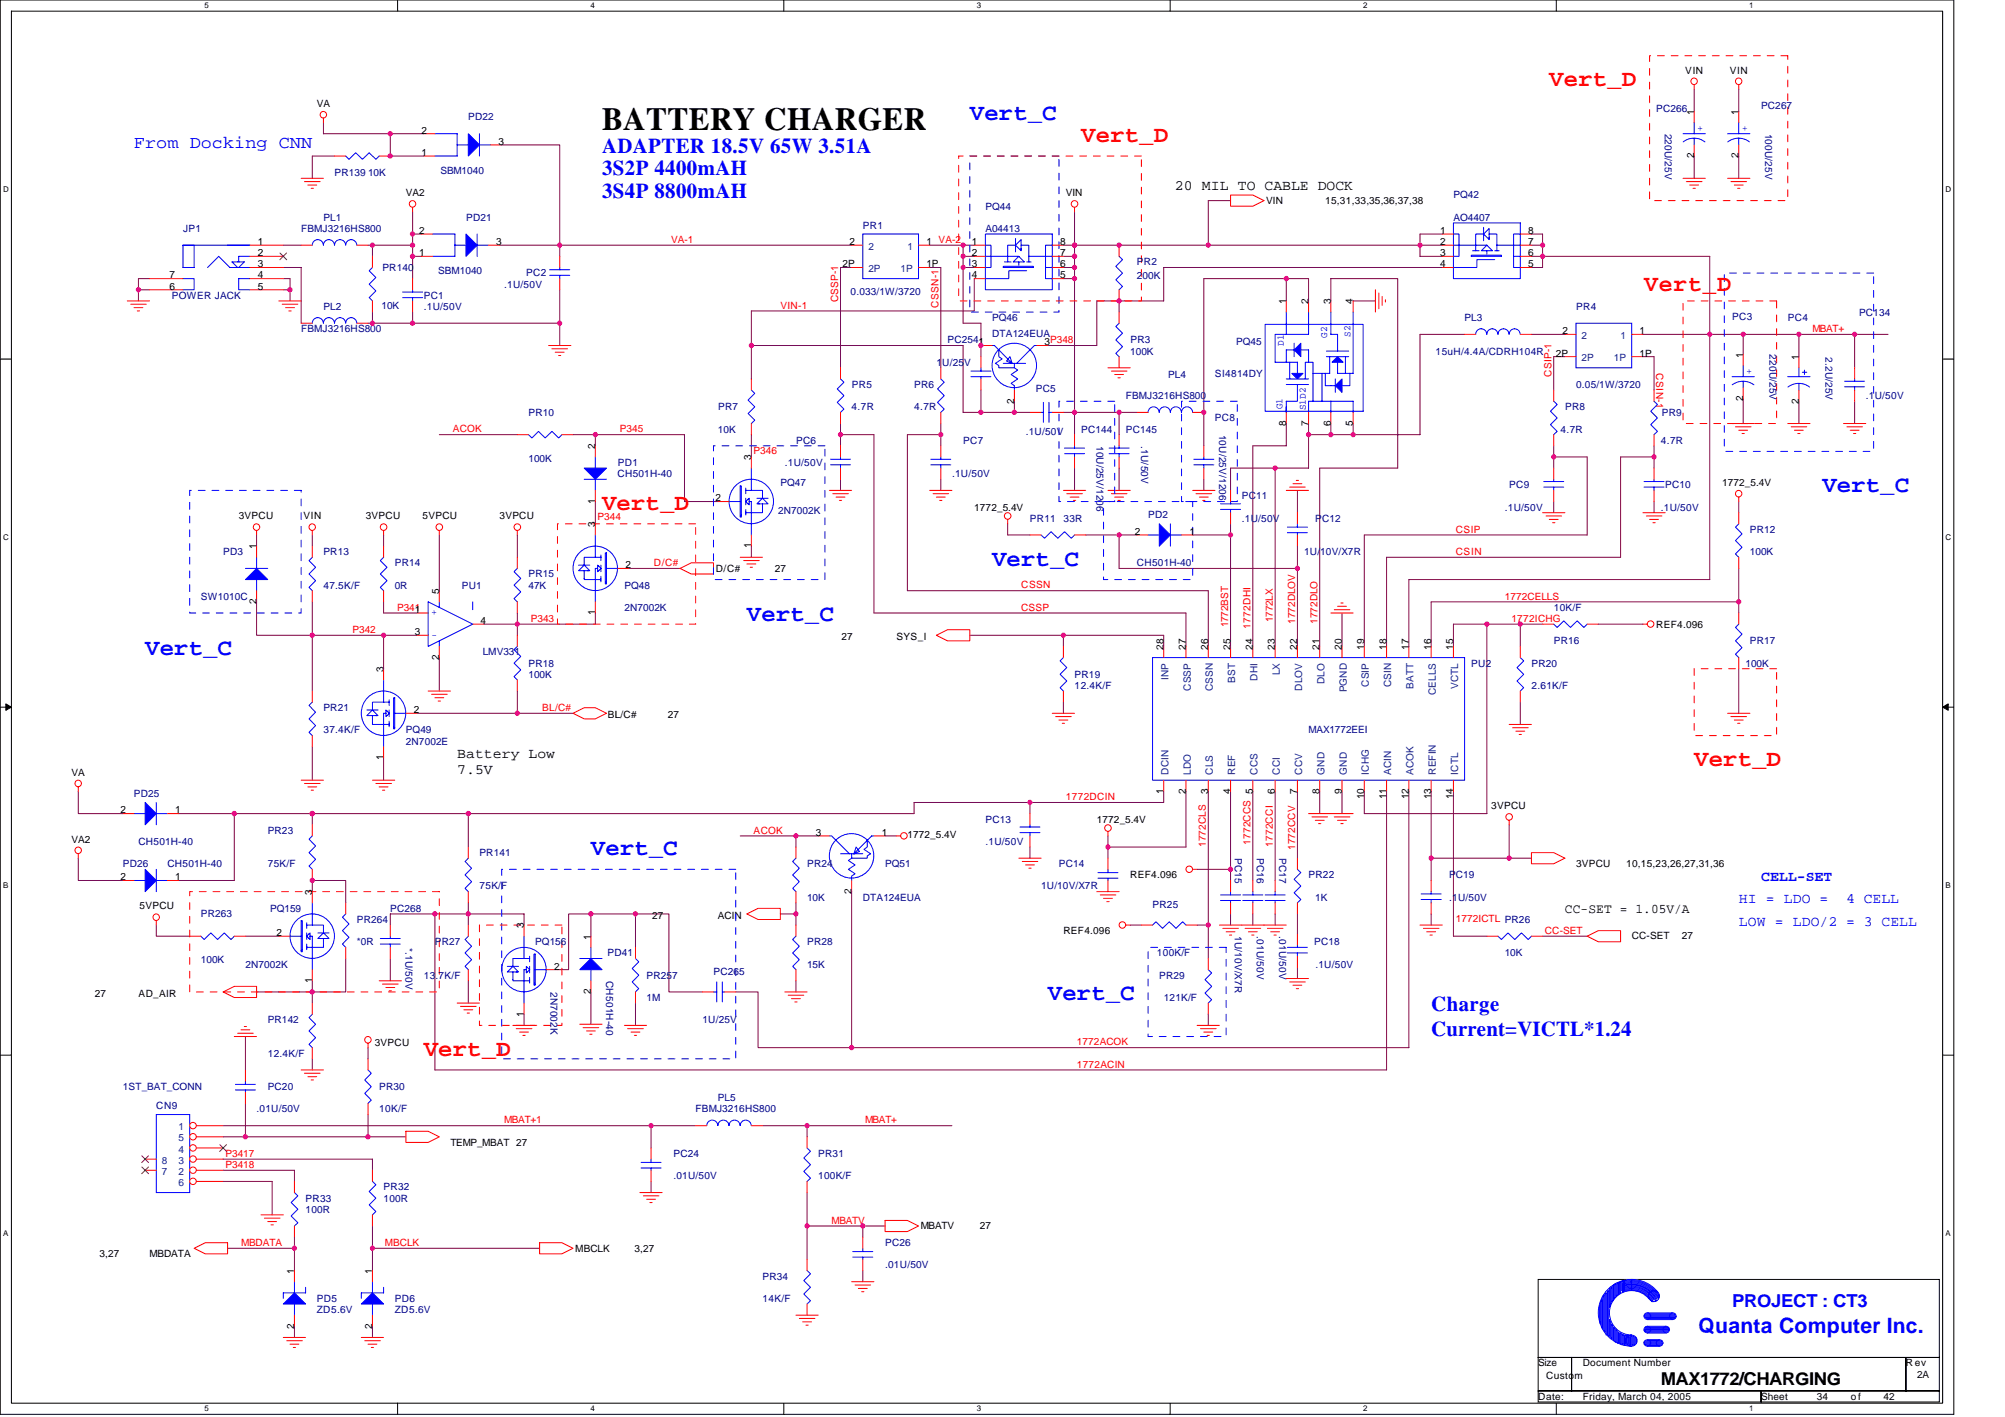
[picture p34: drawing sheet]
<svg xmlns="http://www.w3.org/2000/svg" width="297mm" height="210mm" viewBox="0 0 297 210" stroke-linecap="round" stroke-linejoin="round" font-family="sans-serif">
<defs><g id="words">
<text font-size="4.8" x="89.2" y="19.2">BATTERY CHARGER</text>
<g font-size="3.5" fill="#00f">
<text x="143.7" y="17.8">Vert_C</text>
<text x="270" y="72.9">Vert_C</text>
<text x="147" y="83.8">Vert_C</text>
<text x="110.7" y="92.1">Vert_C</text>
<text x="21.5" y="97">Vert_C</text>
<text x="87.5" y="126.7">Vert_C</text>
<text x="155.2" y="148.2">Vert_C</text>
</g>
<g font-size="3.5" fill="#f00">
<text x="229.5" y="12.8">Vert_D</text>
<text x="160.2" y="21.1">Vert_D</text>
<text x="243.6" y="43.2">Vert_D</text>
<text x="89.2" y="75.5">Vert_D</text>
<text x="251" y="113.5">Vert_D</text>
<text x="62.8" y="156.4">Vert_D</text>
</g>
<g font-size="3.1" fill="#00f">
<text x="89.2" y="22.7">ADAPTER 18.5V 65W 3.51A</text>
<text x="89.2" y="29.3">3S4P 8800mAH</text>
<text x="89.2" y="26">3S2P 4400mAH</text>
<text x="212" y="149.8">Charge</text>
<text x="212" y="153.5">Current=VICTL*1.24</text>
<text x="251.6" y="197.4">Quanta Computer Inc.</text>
</g>
<g font-size="2.6" fill="#00f">
<text x="19.9" y="21.9">From Docking CNN</text>
<text x="256.6" y="193.6">PROJECT : CT3</text>
</g>
<text font-size="2.6" x="246" y="205.2">MAX1772/CHARGING</text>
<g font-size="2.1">
<text x="174.1" y="28.1">20 MIL TO CABLE DOCK</text>
<text x="67.7" y="112.3">Battery Low</text>
<text x="67.7" y="114.6">7.5V</text>
</g>
<g font-size="2.1" fill="#00f">
<text x="260.9" y="130.6">CELL-SET</text>
<text x="257.6" y="137.1">LOW = LDO/2 = 3 CELL</text>
<text x="257.6" y="133.8">HI = LDO =</text>
<text x="273.5" y="133.8">4 CELL</text>
</g>
<text font-size="2" x="231.8" y="135.3">CC-SET = 1.05V/A</text>
<g font-size="1.5">
<text x="249.7" y="10.9">VIN</text>
<text x="256.3" y="10.9">VIN</text>
<text x="46.9" y="15.9">VA</text>
<text x="251" y="17" transform="rotate(-90 251 17)">1</text>
<text x="257.6" y="17" transform="rotate(-90 257.6 17)">1</text>
<text x="62.4" y="19.8">2</text>
<text x="62.4" y="23.1">1</text>
<text x="73.8" y="21.4">3</text>
<text x="251" y="23.5" transform="rotate(-90 251 23.5)">2</text>
<text x="257.6" y="23.5" transform="rotate(-90 257.6 23.5)">2</text>
<text x="60.1" y="29.1">VA2</text>
<text x="157.9" y="29.1">VIN</text>
<text x="62.1" y="34.6">2</text>
<text x="187.6" y="30.2">VIN</text>
<text x="196.3" y="30.2">15,31,33,35,36,37,38</text>
<text x="213.3" y="34.6">1</text>
<text x="226.4" y="34.6">8</text>
<text x="25.1" y="41.3">7</text>
<text x="38.2" y="36.3">1</text>
<text x="38.2" y="38">2</text>
<text x="38.2" y="39.6">3</text>
<text x="38.2" y="41.3">4</text>
<text x="62.1" y="38">1</text>
<text x="73.5" y="36.3">3</text>
<text x="124.8" y="39.6">2P</text>
<text x="125.8" y="36.3">2</text>
<text x="137.2" y="39.6">1P</text>
<text x="137.2" y="36.3">1 VA-2</text>
<text x="144" y="41.3">4</text>
<text x="144" y="39.6">3</text>
<text x="144" y="38">2</text>
<text x="144" y="36.3">1</text>
<text x="157.1" y="36.3">8</text>
<text x="157.1" y="38">7</text>
<text x="157.1" y="39.6">6</text>
<text x="157.1" y="41.3">5</text>
<text x="213.3" y="39.6">4</text>
<text x="213.3" y="38">3</text>
<text x="213.3" y="36.3">2</text>
<text x="226.4" y="36.3">7</text>
<text x="226.4" y="38">6</text>
<text x="226.4" y="39.6">5</text>
<text x="25.1" y="42.9">6</text>
<text x="38.2" y="42.9">5</text>
<text x="190.5" y="45.1" transform="rotate(-90 190.5 45.1)">1</text>
<text x="193.8" y="45.1" transform="rotate(-90 193.8 45.1)">2</text>
<text x="197.1" y="45.1" transform="rotate(-90 197.1 45.1)">3</text>
<text x="200.4" y="45.1" transform="rotate(-90 200.4 45.1)">4</text>
<text x="154.7" y="51.2">3P348</text>
<text x="230.5" y="52.8">2P</text>
<text x="231.5" y="49.5">2</text>
<text x="242.9" y="52.8">1P</text>
<text x="242.9" y="49.5">1</text>
<text x="258.2" y="53" transform="rotate(-90 258.2 53)">1</text>
<text x="266.5" y="53.3" transform="rotate(-90 266.5 53.3)">1</text>
<text x="150.3" y="59.8" transform="rotate(-90 150.3 59.8)">2</text>
<text x="258.2" y="59.4" transform="rotate(-90 258.2 59.4)">2</text>
<text x="266.5" y="59.8" transform="rotate(-90 266.5 59.8)">2</text>
<text x="190.5" y="63.1" transform="rotate(-90 190.5 63.1)">8</text>
<text x="193.8" y="63.1" transform="rotate(-90 193.8 63.1)">7</text>
<text x="197.1" y="63.1" transform="rotate(-90 197.1 63.1)">6</text>
<text x="200.4" y="63.1" transform="rotate(-90 200.4 63.1)">5</text>
<text x="88.2" y="66.5" transform="rotate(-90 88.2 66.5)">2</text>
<text x="111.3" y="68.2" transform="rotate(-90 111.3 68.2)">3</text>
<text x="255.1" y="72">1772_5.4V</text>
<text x="35.4" y="76.9">3VPCU</text>
<text x="45" y="76.9">VIN</text>
<text x="54.2" y="76.9">3VPCU</text>
<text x="62.6" y="76.9">5VPCU</text>
<text x="74" y="76.9">3VPCU</text>
<text x="88.2" y="74.6" transform="rotate(-90 88.2 74.6)">1</text>
<text x="106" y="74.3">2</text>
<text x="144.3" y="75.6">1772_5.4V</text>
<text x="38" y="81.4" transform="rotate(-90 38 81.4)">1</text>
<text x="88.2" y="78.1" transform="rotate(-90 88.2 78.1)">3</text>
<text x="111.3" y="81.2" transform="rotate(-90 111.3 81.2)">1</text>
<text x="168.1" y="79.2">2</text>
<text x="176.2" y="79.2">1</text>
<text x="38" y="89.5" transform="rotate(-90 38 89.5)">2</text>
<text x="65.1" y="88" transform="rotate(-90 65.1 88)">5</text>
<text x="92.7" y="84.2">2</text>
<text x="106" y="84.7">D/C#</text>
<text x="114.8" y="84.7">27</text>
<text x="61.4" y="90.8">1</text>
<text x="61.4" y="94.1">3</text>
<text x="71.2" y="92.4">4</text>
<text x="88.2" y="91.1" transform="rotate(-90 88.2 91.1)">1</text>
<text x="124.7" y="94.8">27</text>
<text x="132.8" y="94.8">SYS_I</text>
<text x="245.4" y="93">REF4.096</text>
<text x="56.8" y="99.5" transform="rotate(-90 56.8 99.5)">3</text>
<text x="65.1" y="97.7" transform="rotate(-90 65.1 97.7)">2</text>
<text x="172.4" y="96.2" transform="rotate(-90 172.4 96.2)">28</text>
<text x="175.7" y="96.2" transform="rotate(-90 175.7 96.2)">27</text>
<text x="179" y="96.2" transform="rotate(-90 179 96.2)">26</text>
<text x="182.3" y="96.2" transform="rotate(-90 182.3 96.2)">25</text>
<text x="185.6" y="96.2" transform="rotate(-90 185.6 96.2)">24</text>
<text x="188.9" y="96.2" transform="rotate(-90 188.9 96.2)">23</text>
<text x="192.2" y="96.2" transform="rotate(-90 192.2 96.2)">22</text>
<text x="195.5" y="96.2" transform="rotate(-90 195.5 96.2)">21</text>
<text x="198.8" y="96.2" transform="rotate(-90 198.8 96.2)">20</text>
<text x="202.1" y="96.2" transform="rotate(-90 202.1 96.2)">19</text>
<text x="205.4" y="96.2" transform="rotate(-90 205.4 96.2)">18</text>
<text x="208.7" y="96.2" transform="rotate(-90 208.7 96.2)">17</text>
<text x="212" y="96.2" transform="rotate(-90 212 96.2)">16</text>
<text x="215.3" y="96.2" transform="rotate(-90 215.3 96.2)">15</text>
<text x="61.3" y="105.6">2</text>
<text x="90" y="106.3">BL/C#</text>
<text x="98.9" y="106.3">27</text>
<text x="56.8" y="112.6" transform="rotate(-90 56.8 112.6)">1</text>
<text x="10.6" y="114.9">VA</text>
<text x="172.4" y="117.6" transform="rotate(-90 172.4 117.6)">1</text>
<text x="175.7" y="117.6" transform="rotate(-90 175.7 117.6)">2</text>
<text x="179" y="117.6" transform="rotate(-90 179 117.6)">3</text>
<text x="182.3" y="117.6" transform="rotate(-90 182.3 117.6)">4</text>
<text x="188.9" y="117.6" transform="rotate(-90 188.9 117.6)">6</text>
<text x="192.2" y="117.6" transform="rotate(-90 192.2 117.6)">7</text>
<text x="195.5" y="117.6" transform="rotate(-90 195.5 117.6)">8</text>
<text x="198.8" y="117.6" transform="rotate(-90 198.8 117.6)">9</text>
<text x="202.1" y="118.4" transform="rotate(-90 202.1 118.4)">10</text>
<text x="205.4" y="118.4" transform="rotate(-90 205.4 118.4)">11</text>
<text x="208.7" y="118.4" transform="rotate(-90 208.7 118.4)">12</text>
<text x="212" y="118.4" transform="rotate(-90 212 118.4)">13</text>
<text x="215.3" y="118.4" transform="rotate(-90 215.3 118.4)">14</text>
<text x="220.9" y="119.9">3VPCU</text>
<text x="10.6" y="124.8">VA2</text>
<text x="17.9" y="120.5">2</text>
<text x="26" y="120.5">1</text>
<text x="120.9" y="123.8">3</text>
<text x="130.6" y="123.8">1</text>
<text x="134.4" y="124.2">1772_5.4V</text>
<text x="162.5" y="121.9">1772_5.4V</text>
<text x="17.9" y="130.4">2</text>
<text x="26" y="130.4">1</text>
<text x="167.4" y="130.1">REF4.096</text>
<text x="233.5" y="128.5">3VPCU</text>
<text x="240.9" y="128.5">10,15,23,26,27,31,36</text>
<text x="20.7" y="134.7">5VPCU</text>
<text x="46.2" y="132.6" transform="rotate(-90 46.2 132.6)">3</text>
<text x="77.6" y="137.5" transform="rotate(-90 77.6 137.5)">3</text>
<text x="96.6" y="136.1">27</text>
<text x="106.4" y="136.1">ACIN</text>
<text x="126.1" y="132.4" transform="rotate(-90 126.1 132.4)">2</text>
<text x="41" y="138.7">2</text>
<text x="82.1" y="143.6">2</text>
<text x="87.5" y="139.2" transform="rotate(-90 87.5 139.2)">1</text>
<text x="157.5" y="138.4">REF4.096</text>
<text x="241.7" y="139">CC-SET</text>
<text x="249.2" y="139">27</text>
<text x="14.1" y="147.6">27</text>
<text x="20.5" y="147.6">AD_AIR</text>
<text x="46.2" y="145.6" transform="rotate(-90 46.2 145.6)">1</text>
<text x="87.5" y="147.3" transform="rotate(-90 87.5 147.3)">2</text>
<text x="55.5" y="154.9">3VPCU</text>
<text x="77.6" y="150.6" transform="rotate(-90 77.6 150.6)">1</text>
<text x="66.7" y="169.7">TEMP_MBAT 27</text>
<text x="85.2" y="185.4">MBCLK</text>
<text x="94" y="185.4">3,27</text>
<text x="136.4" y="182.1">MBATV</text>
<text x="145.2" y="182.1">27</text>
<text x="14.7" y="186.2">3,27</text>
<text x="22.2" y="186.2">MBDATA</text>
<text x="43.6" y="188.7" transform="rotate(-90 43.6 188.7)">1</text>
<text x="55.2" y="188.7" transform="rotate(-90 55.2 188.7)">1</text>
<text x="43.6" y="196.8" transform="rotate(-90 43.6 196.8)">2</text>
<text x="55.2" y="196.8" transform="rotate(-90 55.2 196.8)">2</text>
<text x="227.9" y="202.4">Size</text>
<text x="234.5" y="202.4">Document Number</text>
<text x="282.4" y="202.4">Rev</text>
<text x="227.9" y="207.4">Date:</text>
<text x="229.1" y="204.2">Custom</text>
<text x="234.5" y="207.4">Friday, March 04, 2005</text>
<text x="260.9" y="207.4">Sheet</text>
<text x="269.2" y="207.4">34</text>
<text x="274.2" y="207.4">of</text>
<text x="279.1" y="207.4">42</text>
<text x="284" y="204.1">2A</text>
</g>
<g font-size="1.5" fill="#000080">
<text x="69.4" y="17.8">PD22</text>
<text x="245.4" y="16.5">PC266</text>
<text x="260.9" y="16.2">PC267</text>
<text x="246.7" y="19.8" transform="rotate(90 246.7 19.8)">220U/25V</text>
<text x="261.5" y="19.8" transform="rotate(90 261.5 19.8)">100U/25V</text>
<text x="49.6" y="26.1">PR139 10K</text>
<text x="65.3" y="25.8">SBM1040</text>
<text x="215.3" y="29.4">PQ42</text>
<text x="27.1" y="34.4">JP1</text>
<text x="44.6" y="34.4">FBMJ3216HS800</text>
<text x="47.9" y="32.7">PL1</text>
<text x="69" y="32.7">PD21</text>
<text x="127.8" y="33.9">PR1</text>
<text x="146" y="31.1">PQ44</text>
<text x="146" y="34.4">A04413</text>
<text x="215.3" y="32.7">AO4407</text>
<text x="56.7" y="40.1">PR140</text>
<text x="64.9" y="40.6">SBM1040</text>
<text x="78" y="41">PC2</text>
<text x="168.4" y="39.3">PR2</text>
<text x="168.4" y="41.3">200K</text>
<text x="25.5" y="44.3">POWER JACK</text>
<text x="47.9" y="45.9">PL2</text>
<text x="56.5" y="45.7">10K</text>
<text x="62.8" y="44.3">PC1</text>
<text x="62.8" y="45.9">.1U/50V</text>
<text x="74.7" y="42.6">.1U/50V</text>
<text x="126" y="43.8">0.033/1W/3720</text>
<text x="147" y="47.6">PQ46</text>
<text x="217" y="47.6">PL3</text>
<text x="233.5" y="45.9">PR4</text>
<text x="256.6" y="47.4">PC3</text>
<text x="264.9" y="47.6">PC4</text>
<text x="275.4" y="46.7">PC134</text>
<text x="44.6" y="49.2">FBMJ3216HS800</text>
<text x="140.4" y="50.9">PC2541</text>
<text x="147" y="49.9">DTA124EUA</text>
<text x="167.4" y="52.5">100K</text>
<text x="167.5" y="50.9">PR3</text>
<text x="183.1" y="51">PQ45</text>
<text x="212.7" y="52.5">15uH/4.4A/CDRH104R</text>
<text x="262.2" y="52.5" transform="rotate(90 262.2 52.5)">220U/25V</text>
<text x="270.4" y="52.8" transform="rotate(90 270.4 52.8)">2.2U/25V</text>
<text x="126.2" y="57.5">PR5</text>
<text x="135.4" y="57.5">PR6</text>
<text x="138.7" y="54.2">1U/25V</text>
<text x="153.4" y="58.1">PC5</text>
<text x="166.8" y="59.1">FBMJ3216HS800</text>
<text x="173.1" y="56">PL4</text>
<text x="180" y="55.8">SI4814DY</text>
<text x="233.5" y="57.5">0.05/1W/3720</text>
<text x="276.4" y="59.1">.1U/50V</text>
<text x="78.3" y="61.6">PR10</text>
<text x="106.4" y="64.1">10K</text>
<text x="106.4" y="60.8">PR7</text>
<text x="117.9" y="65.7">PC6</text>
<text x="126.2" y="60.8">4.7R</text>
<text x="135.4" y="60.8">4.7R</text>
<text x="142.7" y="65.7">PC7</text>
<text x="152" y="64.4">.1U/50V</text>
<text x="160.2" y="64.1">PC144</text>
<text x="166.8" y="64.1">PC145</text>
<text x="180" y="62.4">PC8</text>
<text x="180.6" y="64.4" transform="rotate(90 180.6 64.4)">10U/25V/1206</text>
<text x="231.2" y="64.1">4.7R</text>
<text x="231.9" y="60.8">PR8</text>
<text x="246" y="65.7">4.7R</text>
<text x="246.2" y="61.6">PR9</text>
<text x="78.3" y="68.4">100K</text>
<text x="91.5" y="70.7">CH501H-40</text>
<text x="91.5" y="69">PD1</text>
<text x="115.6" y="72">PQ47</text>
<text x="116.3" y="69">.1U/50V</text>
<text x="141.1" y="70.7">.1U/50V</text>
<text x="162.5" y="66" transform="rotate(90 162.5 66)">10U/25V/1206</text>
<text x="169.1" y="66" transform="rotate(90 169.1 66)">.1U/50V</text>
<text x="115.3" y="76.1">2N7002K</text>
<text x="152.6" y="77.3">PR11</text>
<text x="157.6" y="77.3">33R</text>
<text x="170.1" y="76.8">PD2</text>
<text x="184" y="74">PC11</text>
<text x="184" y="77.3">.1U/50V</text>
<text x="194.9" y="77.3">PC12</text>
<text x="222.9" y="75.6">.1U/50V</text>
<text x="223.6" y="72.3">PC9</text>
<text x="246.1" y="75.6">.1U/50V</text>
<text x="246.7" y="72.3">PC10</text>
<text x="33.1" y="82.2">PD3</text>
<text x="47.9" y="82.2">PR13</text>
<text x="58.5" y="83.9">PR14</text>
<text x="168.4" y="83.9">CH501H-40</text>
<text x="193.2" y="82.2">1U/10V/X7R</text>
<text x="259.2" y="78.9">PR12</text>
<text x="259.2" y="82.2">100K</text>
<text x="29.8" y="88.8">SW1010C</text>
<text x="47.9" y="87.2">47.5K/F</text>
<text x="58.5" y="87.2">0R</text>
<text x="68.4" y="87.2">PU1</text>
<text x="78.3" y="85.5">PR15</text>
<text x="78.3" y="87.2">47K</text>
<text x="92.5" y="87.2">PQ48</text>
<text x="92.5" y="90.5">2N7002K</text>
<text x="230.2" y="95.4">PR16</text>
<text x="230.2" y="90.5">10K/F</text>
<text x="259.2" y="95.4">PR17</text>
<text x="71.5" y="97.1">LMV331</text>
<text x="78.3" y="98.7">PR18</text>
<text x="78.3" y="100.4">100K</text>
<text x="159.2" y="100.4">PR19</text>
<text x="218" y="98.7">PU2</text>
<text x="226.9" y="98.7">PR20</text>
<text x="258.6" y="98.7">100K</text>
<text x="47.9" y="105.3">PR21</text>
<text x="159.2" y="102">12.4K/F</text>
<text x="226.9" y="102">2.61K/F</text>
<text x="47.9" y="108.6">37.4K/F</text>
<text x="60.1" y="108.6">PQ49</text>
<text x="60.1" y="110.3">2N7002E</text>
<text x="193.9" y="108.6">MAX1772EEI</text>
<text x="19.9" y="118.1">PD25</text>
<text x="20.5" y="125.2">CH501H-40</text>
<text x="39.7" y="123.5">PR23</text>
<text x="146" y="121.9">PC13</text>
<text x="146" y="125.2">.1U/50V</text>
<text x="18.2" y="128.5">PD26</text>
<text x="24.8" y="128.5">CH501H-40</text>
<text x="39.7" y="128.5">75K/F</text>
<text x="71" y="126.8">PR141</text>
<text x="71.1" y="131.8">75K/F</text>
<text x="119.6" y="128.5">PR24</text>
<text x="131.1" y="128.5">PQ51</text>
<text x="154.2" y="131.8">1U/10V/X7R</text>
<text x="156.9" y="128.5">PC14</text>
<text x="182.9" y="127.1" transform="rotate(90 182.9 127.1)">PC15</text>
<text x="186.2" y="127.1" transform="rotate(90 186.2 127.1)">PC16</text>
<text x="189.5" y="127.1" transform="rotate(90 189.5 127.1)">PC17</text>
<text x="193.9" y="130.1">PR22</text>
<text x="214.7" y="130.1">PC19</text>
<text x="29.8" y="135.9">PR263</text>
<text x="40" y="135.1">PQ159</text>
<text x="52.9" y="136.7">PR264</text>
<text x="57.8" y="135.1">PC268</text>
<text x="119.6" y="133.4">10K</text>
<text x="127.8" y="133.4">DTA124EUA</text>
<text x="170.7" y="134.6">PR25</text>
<text x="194.9" y="133.4">1K</text>
<text x="214.7" y="133.4">.1U/50V</text>
<text x="29.8" y="142.7">100K</text>
<text x="36.4" y="143.3">2N7002K</text>
<text x="52.9" y="140">*0R</text>
<text x="60.1" y="140.4" transform="rotate(90 60.1 140.4)">*.1U/50V</text>
<text x="64.4" y="140">PR27</text>
<text x="79.3" y="140">PQ156</text>
<text x="90" y="141.7">PD41</text>
<text x="119.6" y="140">PR28</text>
<text x="119.6" y="143.3">15K</text>
<text x="171.4" y="141.7">100K/F</text>
<text x="182.9" y="138.7" transform="rotate(90 182.9 138.7)">1U/10V/X7R</text>
<text x="186.2" y="138.7" transform="rotate(90 186.2 138.7)">.01U/50V</text>
<text x="189.5" y="138.7" transform="rotate(90 189.5 138.7)">.01U/50V</text>
<text x="194.7" y="140">PC18</text>
<text x="194.9" y="143.3">.1U/50V</text>
<text x="222.9" y="141.7">10K</text>
<text x="62.8" y="145">13.7K/F</text>
<text x="81.6" y="146.9" transform="rotate(90 81.6 146.9)">2N7002K</text>
<text x="89.8" y="145.3" transform="rotate(90 89.8 145.3)">CH501H-40</text>
<text x="95.8" y="145">PR257</text>
<text x="95.8" y="148.3">1M</text>
<text x="105.7" y="144.5">PC265</text>
<text x="171.7" y="145">PR29</text>
<text x="172.4" y="148.3">121K/F</text>
<text x="39.7" y="151.6">PR142</text>
<text x="104.1" y="151.6">1U/25V</text>
<text x="18.2" y="161.5">1ST_BAT_CONN</text>
<text x="39.7" y="161.5">PC20</text>
<text x="39.7" y="156.5">12.4K/F</text>
<text x="56.2" y="161.5">PR30</text>
<text x="23.2" y="164.3">CN9</text>
<text x="38" y="164.8">.01U/50V</text>
<text x="56.2" y="164.8">10K/F</text>
<text x="103.1" y="164.8">FBMJ3216HS800</text>
<text x="106.4" y="163.1">PL5</text>
<text x="99.8" y="171.4">PC24</text>
<text x="121.2" y="171.4">PR31</text>
<text x="45.3" y="178">PR33</text>
<text x="45.3" y="179.6">100R</text>
<text x="56.8" y="176.3">PR32</text>
<text x="56.8" y="178">100R</text>
<text x="99.8" y="174.7">.01U/50V</text>
<text x="121.2" y="174.7">100K/F</text>
<text x="131.1" y="184.6">PC26</text>
<text x="113" y="189.5">PR34</text>
<text x="131.1" y="187.9">.01U/50V</text>
<text x="46.9" y="194.5">ZD5.6V</text>
<text x="46.9" y="192.8">PD5</text>
<text x="58.5" y="194.5">ZD5.6V</text>
<text x="58.5" y="192.8">PD6</text>
<text x="113" y="192.8">14K/F</text>
</g>
<g font-size="1.5" fill="#00f">
<text x="251.5" y="19.3">+</text>
<text x="258.1" y="19.3">+</text>
<text x="190.2" y="51.2" transform="rotate(-90 190.2 51.2)">D1</text>
<text x="196.6" y="50" transform="rotate(-90 196.6 50)">G2</text>
<text x="200.1" y="49.9" transform="rotate(-90 200.1 49.9)">S2</text>
<text x="258.8" y="55.3">+</text>
<text x="190" y="60.6" transform="rotate(-90 190 60.6)">G1</text>
<text x="193.5" y="60.7" transform="rotate(-90 193.5 60.7)">S1D2</text>
<text x="63.9" y="91.2">+</text>
<text x="63.9" y="94.5">-</text>
</g>
<g font-size="1.5" fill="#f00">
<text x="99.4" y="36">VA-1</text>
<text x="115.7" y="45.7">VIN-1</text>
<text x="124.2" y="44.7" transform="rotate(-90 124.2 44.7)">CSSP-1</text>
<text x="139" y="45.6" transform="rotate(-90 139 45.6)">CSSN-1</text>
<text x="268.5" y="49.2">MBAT+</text>
<text x="229.8" y="55.8" transform="rotate(-90 229.8 55.8)">CSIP-1</text>
<text x="245.4" y="55.3" transform="rotate(90 245.4 55.3)">CSIN-1</text>
<text x="67.1" y="64.1">ACOK</text>
<text x="91.8" y="64.1">P345</text>
<text x="111.7" y="67.2">P346</text>
<text x="88.5" y="77.1">P344</text>
<text x="96.9" y="83.9">D/C#</text>
<text x="215.7" y="82.2">CSIN</text>
<text x="215.7" y="78.9">CSIP</text>
<text x="151.3" y="87.2">CSSN</text>
<text x="222.9" y="88.8">1772CELLS</text>
<text x="52.2" y="93.8">P342</text>
<text x="58.8" y="90.5">P341</text>
<text x="78.6" y="92.1">P343</text>
<text x="151.3" y="90.5">CSSP</text>
<text x="182" y="92.9" transform="rotate(-90 182 92.9)">1772BST</text>
<text x="185.3" y="93.1" transform="rotate(-90 185.3 93.1)">1772DHI</text>
<text x="188.6" y="92.1" transform="rotate(-90 188.6 92.1)">1772LX</text>
<text x="191.9" y="92.5" transform="rotate(-90 191.9 92.5)">1772DLOV</text>
<text x="195.2" y="92.5" transform="rotate(-90 195.2 92.5)">1772DLO</text>
<text x="223.9" y="92.1">1772ICHG</text>
<text x="80.3" y="105.3">BL/C#</text>
<text x="157.9" y="118.5">1772DCIN</text>
<text x="111.7" y="123.5">ACOK</text>
<text x="178.7" y="125.5" transform="rotate(-90 178.7 125.5)">1772CLS</text>
<text x="185.3" y="125.1" transform="rotate(-90 185.3 125.1)">1772CCS 5</text>
<text x="188.6" y="125.5" transform="rotate(-90 188.6 125.5)">1772CCI</text>
<text x="191.9" y="126" transform="rotate(-90 191.9 126)">1772CCV</text>
<text x="215.7" y="136.5">1772ICTL PR26</text>
<text x="228.9" y="138.3">CC-SET</text>
<text x="159.5" y="154.9">1772ACOK</text>
<text x="159.5" y="158.2">1772ACIN</text>
<text x="74.7" y="166.4">MBAT+1</text>
<text x="128.2" y="166.4">MBAT+</text>
<text x="33.4" y="173">P3418</text>
<text x="33.4" y="171.4">P3417</text>
<text x="35.7" y="184.6">MBDATA</text>
<text x="57" y="184.6">MBCLK</text>
<text x="123.2" y="181.3">MBATV</text>
</g>
<g font-size="1.5" fill="#004080">
<text x="128.6" y="40.3">2P</text>
<text x="128.6" y="37">2</text>
<text x="133.4" y="40.3">1P</text>
<text x="134.4" y="37">1</text>
<text x="234.3" y="53.5">2P</text>
<text x="234.3" y="50.2">2</text>
<text x="239.1" y="53.5">1P</text>
<text x="240.1" y="50.2">1</text>
<text x="173.1" y="100.7" transform="rotate(-90 173.1 100.7)">INP</text>
<text x="183" y="101.1" transform="rotate(-90 183 101.1)">BST</text>
<text x="186.3" y="100.8" transform="rotate(-90 186.3 100.8)">DHI</text>
<text x="189.6" y="100.1" transform="rotate(-90 189.6 100.1)">LX</text>
<text x="196.2" y="101.3" transform="rotate(-90 196.2 101.3)">DLO</text>
<text x="202.8" y="101.7" transform="rotate(-90 202.8 101.7)">CSIP</text>
<text x="206.1" y="101.8" transform="rotate(-90 206.1 101.8)">CSIN</text>
<text x="176.4" y="102.3" transform="rotate(-90 176.4 102.3)">CSSP</text>
<text x="179.7" y="102.4" transform="rotate(-90 179.7 102.4)">CSSN</text>
<text x="192.9" y="102.3" transform="rotate(-90 192.9 102.3)">DLOV</text>
<text x="199.5" y="102.6" transform="rotate(-90 199.5 102.6)">PGND</text>
<text x="209.4" y="102" transform="rotate(-90 209.4 102)">BATT</text>
<text x="212.7" y="103" transform="rotate(-90 212.7 103)">CELLS</text>
<text x="216" y="102" transform="rotate(-90 216 102)">VCTL</text>
<text x="173.1" y="114.7" transform="rotate(-90 173.1 114.7)">DCIN</text>
<text x="176.4" y="114.7" transform="rotate(-90 176.4 114.7)">LDO</text>
<text x="179.7" y="114.7" transform="rotate(-90 179.7 114.7)">CLS</text>
<text x="183" y="114.7" transform="rotate(-90 183 114.7)">REF</text>
<text x="186.3" y="114.7" transform="rotate(-90 186.3 114.7)">CCS</text>
<text x="189.6" y="114.7" transform="rotate(-90 189.6 114.7)">CCI</text>
<text x="192.9" y="114.7" transform="rotate(-90 192.9 114.7)">CCV</text>
<text x="196.2" y="114.7" transform="rotate(-90 196.2 114.7)">GND</text>
<text x="199.5" y="114.7" transform="rotate(-90 199.5 114.7)">GND</text>
<text x="202.8" y="114.7" transform="rotate(-90 202.8 114.7)">ICHG</text>
<text x="206.1" y="114.7" transform="rotate(-90 206.1 114.7)">ACIN</text>
<text x="209.4" y="114.7" transform="rotate(-90 209.4 114.7)">ACOK</text>
<text x="212.7" y="114.7" transform="rotate(-90 212.7 114.7)">REFIN</text>
<text x="216" y="114.7" transform="rotate(-90 216 114.7)">ICTL</text>
<text x="26.5" y="167.4">1</text>
<text x="24" y="172.4">8</text>
<text x="26.5" y="172.4">3</text>
<text x="26.5" y="170.7">4</text>
<text x="26.5" y="169.1">5</text>
<text x="24" y="174">7</text>
<text x="26.5" y="174">2</text>
<text x="26.5" y="175.7">6</text>
</g>
<g font-size="1.2">
<text x="30.3" y="1.2">5</text>
<text x="87.5" y="1.2">4</text>
<text x="144.7" y="1.2">3</text>
<text x="201.9" y="1.2">2</text>
<text x="259.2" y="1.2">1</text>
<text x=".5" y="28.4">D</text>
<text x="288.2" y="28.4">D</text>
<text x=".5" y="80">C</text>
<text x="288.2" y="80">C</text>
<text x=".5" y="131.6">B</text>
<text x="288.2" y="131.6">B</text>
<text x=".5" y="183.1">A</text>
<text x="288.2" y="183.1">A</text>
<text x="30.3" y="209.1">5</text>
<text x="87.5" y="209.1">4</text>
<text x="144.7" y="209.1">3</text>
<text x="201.9" y="209.1">2</text>
<text x="259.2" y="209.1">1</text>
</g>
</g></defs>
<path d="M0 0h289.5v209.5h-289.5zM1.7 1.7h286.1v206.2h-286.1z" fill="none" stroke="#000" stroke-width=".15"/>
<g fill="#fff">
<path d="M30.3 .2h.6v1.3h-.6z"/>
<path d="M30.3 208h.6v1.3h-.6z"/>
</g>
<path d="M58.9 0v1.7M58.9 207.9v1.6" fill="none" stroke="#000" stroke-width=".15"/>
<g fill="#fff">
<path d="M87.5 .2h.6v1.3h-.6z"/>
<path d="M87.5 208h.6v1.3h-.6z"/>
</g>
<path d="M116.1 0v1.7M116.1 207.9v1.6" fill="none" stroke="#000" stroke-width=".15"/>
<g fill="#fff">
<path d="M144.7 .2h.6v1.3h-.6z"/>
<path d="M144.7 208h.6v1.3h-.6z"/>
</g>
<path d="M173.4 0v1.7M173.4 207.9v1.6" fill="none" stroke="#000" stroke-width=".15"/>
<g fill="#fff">
<path d="M201.9 .2h.7v1.3h-.7z"/>
<path d="M201.9 208h.7v1.3h-.7z"/>
</g>
<path d="M230.6 0v1.7M230.6 207.9v1.6" fill="none" stroke="#000" stroke-width=".15"/>
<g fill="#fff">
<path d="M259.2 .2h.6v1.3h-.6z"/>
<path d="M259.2 208h.6v1.3h-.6z"/>
<path d="M.5 27.4h.8v1.3h-.8z"/>
<path d="M288.2 27.4h.8v1.3h-.8z"/>
<path d="M.5 79h.8v1.2h-.8z"/>
<path d="M288.2 79h.8v1.2h-.8z"/>
</g>
<path d="M0 53.2h1.7M287.8 53.2h1.7" fill="none" stroke="#000" stroke-width=".15"/>
<g fill="#fff">
<path d="M.5 130.5h.7v1.3h-.7z"/>
<path d="M288.2 130.5h.8v1.3h-.8z"/>
</g>
<path d="M0 104.8h1.7M287.8 104.8h1.7" fill="none" stroke="#000" stroke-width=".15"/>
<path d="M.9 104.3l.8 .5-.8 .4zM287.8 104.8l.8-.5v.9z" fill="#000" stroke="#000" stroke-width=".15"/>
<g fill="#fff">
<path d="M.5 182.1h.7v1.2h-.7z"/>
<path d="M288.2 182.1h.8v1.2h-.8z"/>
</g>
<path d="M0 156.3h1.7M287.8 156.3h1.7M227.9 189.5h59.4v11.6h-59.4zM227.9 201.1h4.9v4.9h-4.9zM227.9 206h33v1.7h-33zM232.8 201.1h49.6v4.9h-49.6zM260.9 206h26.4v1.7h-26.4zM282.4 201.1h4.9v4.9h-4.9z" fill="none" stroke="#000" stroke-width=".15"/>
<g fill="none" stroke="#800040" stroke-width=".15">
<path d="M47.9 18.2v1.6h14.9M57.8 19.8v3.3h5M251 13.2v3.3M257.6 13.2v3.3M42 39.6h2.6v8.3M42 36.3h2.6M49.6 23.1h-3.3v3.3M54.5 36.3h6.6v1.7M55.2 36.3v1.7M61.1 38h1.3M61.1 34.7h1.3M61.1 31.4v4.9"/>
<path d="M61.1 38v3.3M74 36.3h52.2M74.3 21.5h8.6v16.5M126.2 39.6h-1.7v14.9M137.7 39.6h1.7v14.9M137.7 36.3h6.6M142.7 38h1.6M142.7 39.6h1.6M142.7 36.3v11.6h2.6v4.9M157.5 38h1.7M157.5 39.6h1.7M157.5 36.3h56.2"/>
<path d="M159.2 31.4v33M182.3 29.7h-3.3v6.6M213.7 39.6h-41.3v5h-9.9v6.6h-7.3M213.7 34.7h-3.3v3.3h3.3M226.9 38h26.4v47.9h-44.6v9.9M226.9 34.7h1.6v4.9h-1.6M226.9 36.3h1.6M251 23.1v3.3M257.6 23.1v3.3M20.5 42.9h1.7M22.2 41.3h-1.7v3.3M42 41.3h1v3.3"/>
<path d="M42 42.9h1M54.5 47.9h28.4M55.2 46.2v1.7M61.1 46.2v1.7M82.9 42.9v8.3M111.3 51.2h31.4v9.9h2.6M144.3 41.3v4.8h-33v10M145.3 57.8v3.3h5M150.3 59.4v1.7M157.5 41.3h1.7M165.8 44.6v1.6M190.6 41.3v3.3"/>
<path d="M193.9 44.6v-3.3h-15.6v24.7M197.2 44.6v-3.3h9.9v28h-11.6v26.5M200.5 44.6h3.3M217 49.5h-6.6v14.9h-13.2M226.9 49.5h4.9M231.8 52.8h-1.6v5M243.4 52.8h1.6v5M243.4 49.5h36.3M258.3 49.5v3M258.3 59.1v3.6M266.5 49.5v3.3M266.5 59.4v3.3"/>
<path d="M274.8 49.5v5M274.8 59.4v3.3M38 79.2v1.7M46.3 79.2v1.7M56.8 79.2v1.7M65.1 64.4h11.5M65.1 79.2v8.3M76.6 79.2v3.3M84.9 64.4h16.5v9.9h5M88.2 64.4v1.6M88.2 74.3v3.3M111.3 64.4v3.3"/>
<path d="M124.5 64.4h5v26.4h46.2v5M124.5 62.7v3.3M124.5 71v1.6M139.4 64.4h-5v23.1h44.6v8.3M139.4 62.7v3.3M139.4 71v1.6M149.3 77.6v1.6h3.3M150.3 61.1h2.3M157.5 61.1h10.9M159.2 69.3v3.3M160.8 79.2h7.6M165.8 79.2v5h26.4"/>
<path d="M165.8 61.1v3.3M165.8 69.3v3.3M176.7 79.2h5.6v16.6M178.3 71v1.6M182.3 72.6v-3.3h6.6v26.5M182.3 77.6v1.6M190.6 62.7v3.3h-5v29.8M192.2 72.6v3.3M193.9 62.7v1.7h3.3M193.9 64.4v4.9h-5M197.2 62.7v1.7M200.5 62.7v1.7"/>
<path d="M230.2 66v3.3M230.2 74.3v1.6M230.2 67.7h4.9v11.5h-33v16.6M245 66v3.3M245 74.3v1.6M245 67.7h-4.9v14.8h-34.7v13.3M257.6 74.3v1.6M38 89.2v4.9h18.8M46.3 89.2v13.2M56.8 89.2v1.6h5M56.8 94.1v5M56.8 94.1h5"/>
<path d="M65.1 97.4v5M76.6 90.8v3.3M88.2 90.8v1.7h-16.5M93.2 84.2h7.6M111.3 80.9v1.6M143.7 94.1h28.7v1.7M157.5 94.1v1.7M192.2 80.9v14.9M198.8 90.8v5M220.3 92.5v28h-18.2v-3.3M225.2 92.5v3.3M228.5 92.5h-13.2v3.3"/>
<path d="M236.8 92.5h6.6M257.6 84.2v6.6M257.6 99.1v6.6M257.6 89.2h-45.6v6.6M11.6 117.2v3.3h6.6M46.3 110.6v5M56.8 112.3v3.3M61.8 105.7h23.1M76.6 102.4v3.3M152.6 118.9v1.6M157.5 104v1.7M172.4 117.2v1.7h-37v1.6h-108.9"/>
<path d="M175.7 117.2v8.3h-11.6M179 117.2v24.8M182.3 117.2v13.2M185.6 117.2v13.2M188.9 117.2v13.2M192.2 117.2v9.9M195.5 117.2v3.3M198.8 117.2v3.3M205.4 117.2v41.3h-141v-23.1M208.7 117.2v38h-82.5M212 117.2v13.2M215.3 117.2v21.5h5"/>
<path d="M225.2 104v3.3M11.6 127.1v3.3h6.6M23.2 137v1.7h4.9M34.7 120.5v9.9h-8.2M36.4 138.7h4.9M46.3 132.1v-1.7h4.9v3.3M46.3 120.5v1.7M64.4 135.4h-6.6v1.6M69.4 133.7v1.7h-5M69.4 137v-1.6h8.2v1.6M69.4 120.5v5M87.5 135.4h6.6v4.9"/>
<path d="M87.5 135.4h-3.3v8.2h-1.6M87.5 135.4v3.3M94.1 135.4h5v11.5h5M109.7 123.8h11.5M115.6 135.4h2.3M117.9 123.8v1.7M117.9 133.7v3.3M126.2 132.1v23.1M131.1 123.8h1.7M152.6 125.5v1.6M164.1 123.8v3.3M167.4 137h1.7"/>
<path d="M177.4 137h1.6M177.4 128.8h4.9M182.3 135.4v1.6M185.6 135.4v1.6M188.9 135.4v1.6M192.2 135.4v2.9M212 135.4v1.6M212 127.1h14.9M223.6 122.2v4.9M228.5 138.7h6.6M36.4 153.5v5M38 146.9h8.3v1.7"/>
<path d="M46.3 156.8v1.7M51.2 142v4.9h-4.9v-1.6M54.5 155.2v1.6M57.8 142v3.3M69.4 145.3v3.3M77.6 150.2v1.7M87.5 146.9v4.8M94.1 148.6v3.3M109 146.9h3.3v8.3h13.9M117.9 145.3v1.6M179 150.2v1.7M192.2 143.3v1.6"/>
<path d="M33.1 173.4h10.5v1.6M33.1 168.4h27M33.1 171.7h22.1v1.7M33.1 175h7.2v5M33.1 166.8h70M36.4 163.4v5M54.5 165.1v3.3M96.5 166.8v3.3M96.5 175v1.7M113 166.8h28M119.6 166.8v1.6M119.6 176.7v9.9"/>
<path d="M33.7 184.9h9.9M43.6 183.3v4.9M43.6 196.5v1.6M55.2 184.9h24.7M55.2 181.6v6.6M55.2 196.5v1.6M119.6 181.6h11.5M127.8 181.6v1.7M127.8 188.2v1.7"/>
</g>
<g fill="none" stroke="#f00" stroke-width=".15">
<path d="M47.9 17.5v.7M251 12.6v.6M257.6 12.6v.6M44.6 26.4h3.3M45.1 26.9h2.3M45.6 27.4h1.3M46.1 27.9h.3M61.1 30.7v.7M62.4 34.7h1.7M62.4 38h1.7M72.3 36.3h1.7M159.2 30.7v.7"/>
<path d="M182.3 28.9h3.3l1.7 .8-1.7 .8h-3.3zM249.3 26.4h3.3M249.8 26.9h2.4M250.3 27.4h1.3M250.8 27.9h.4M255.9 26.4h3.3M256.4 26.9h2.4M256.9 27.4h1.4M257.4 27.9h.4M18.9 44.6h3.3M19.4 45.1h2.3M19.9 45.6h1.3"/>
<path d="M20.3 46.1h.4M41.3 44.6h3.3M41.8 45.1h2.3M42.3 45.6h1.3M42.8 46.1h.3M81.3 51.2h3.3M81.8 51.7h2.3M82.3 52.2h1.3M82.8 52.7h.3M145.3 51.2h1.7M150.3 57.8v1.6M153.6 51.2h1.6"/>
<path d="M164.1 54.5h3.3M164.7 55h2.3M165.1 55.5h1.4M165.6 56h.4M203.8 42.9v3.3M204.3 43.4v2.3M204.8 43.9v1.3M205.2 44.4v.3M38 78.6v.6M46.3 78.6v.6M56.8 78.6v.6M65.1 78.6v.6"/>
<path d="M76.6 78.6v.6M88.2 66v1.7M88.2 72.6v1.7M122.9 72.6h3.3M123.4 73.1h2.3M123.9 73.6h1.3M124.4 74.1h.3M137.7 72.6h3.3M138.2 73.1h2.3M138.7 73.6h1.3M139.2 74.1h.3M149.3 76.9v.7"/>
<path d="M157.5 72.6h3.3M158 73.1h2.4M158.5 73.6h1.3M159 74.1h.4M164.1 72.6h3.3M164.7 73.1h2.3M165.1 73.6h1.4M165.6 74.1h.4M165.8 64.4v1.6M165.8 67.7v1.6M176.7 72.6h3.3M177.2 73.1h2.3"/>
<path d="M177.7 73.6h1.3M178.2 74.1h.3M190.6 72.6h3.3M191.1 72.2h2.3M191.6 71.6h1.3M192 71.2h.4M228.5 75.9h3.3M229 76.4h2.3M229.5 76.9h1.3M230 77.4h.4M243.4 75.9h3.3M243.9 76.4h2.3"/>
<path d="M244.4 76.9h1.3M244.9 77.4h.3M256.6 62.7h3.3M257.1 63.2h2.3M257.6 73.6v.7M257.6 63.7h1.3M258.1 64.2h.3M264.9 62.7h3.3M265.4 63.2h2.3M265.9 63.7h1.3M266.3 64.2h.4M273.1 62.7h3.3"/>
<path d="M273.6 63.2h2.3M274.1 63.7h1.3M274.6 64.2h.3M100.8 84.2l1.6-.8h3.3v1.6h-3.3zM109.7 82.5h3.3M110.2 83h2.3M110.7 83.5h1.3M111.1 84h.4M138.7 94.1l1.7-.8h3.3v1.6h-3.3zM157.5 95.8v1.6M197.2 90.8h3.3M197.7 90.3h2.3"/>
<path d="M198.2 89.8h1.3M198.6 89.3h.4M243.4 92.5h.6M11.6 116.6v.6M44.6 115.6h3.3M45.1 116.1h2.3M45.6 116.6h1.3M46.1 117.1h.3M55.2 115.6h3.3M55.7 116.1h2.3M56.2 116.6h1.3M56.7 117.1h.3"/>
<path d="M63.4 102.4h3.3M63.9 102.8h2.3M64.4 103.4h1.3M64.9 103.8h.4M84.9 105.7l1.6-.9h1.7l1.6 .9-1.6 .8h-1.7zM155.9 105.7h3.3M156.4 106.2h2.3M156.9 106.7h1.3M157.4 107.1h.3M157.5 102.4v1.6M223.6 107.3h3.3M224.1 107.8h2.3"/>
<path d="M224.6 108.3h1.3M225.1 108.8h.3M255.9 105.7h3.3M256.4 106.2h2.4M256.9 106.7h1.4M257.4 107.1h.4M11.6 126.5v.6M23.2 136.4v.6M110.7 135.4l1.6-.8h3.3v1.6h-3.3zM132.8 123.8h.6M150.9 127.1h3.3M151.4 127.6h2.4"/>
<path d="M151.9 128.1h1.3M152.4 128.6h.4M162.5 132.1h3.3M163 132.6h2.3M163.5 133.1h1.3M164 133.6h.3M164.1 123.2v.6M166.8 137h.6M176.7 128.8h.7M180.7 137h9.9M181.2 137.5h2.3M181.6 138h1.4"/>
<path d="M182.1 138.5h.4M184.5 137.5h2.3M185 138h1.3M185.4 138.5h.4M187.8 137.5h2.3M188.3 138h1.3M188.7 138.5h.4M192.2 138.3v1.7M193.9 120.5h6.6M194.4 121h2.3M194.9 121.5h1.3M195.3 122h.4"/>
<path d="M197.7 121h2.3M198.2 121.5h1.3M198.6 122h.4M210.4 137h3.3M210.9 137.5h2.3M211.4 138h1.3M211.9 138.5h.3M223.6 121.5v.7M226.9 126.3h3.3l1.6 .8-1.6 .9h-3.3zM235.1 138.7l1.7-.8h3.3v1.6h-3.3zM33.1 146.9l1.6-.8h3.3v1.7h-3.3zM34.7 153.5h3.3"/>
<path d="M35.2 153.1h2.3M35.7 152.5h1.3M36.2 152.1h.3M44.6 158.5h3.3M45.1 159h2.3M45.6 159.5h1.3M46.1 160h.3M54.5 154.5v.7M54.5 156.8v1.7M56.2 145.3h3.3M56.7 145.8h2.3M57.2 146.3h1.3"/>
<path d="M57.7 146.8h.3M67.7 148.6h3.3M68.2 149.1h2.3M68.7 149.6h1.3M69.2 150.1h.4M76 151.9h3.3M76.5 152.4h2.3M77 152.9h1.3M77.5 153.4h.3M85.9 151.7h3.3M86.4 152.2h2.3M86.9 152.7h1.3"/>
<path d="M87.4 153.2h.3M92.5 151.9h3.3M93 152.4h2.3M93.5 152.9h1.3M94 153.4h.3M116.3 146.9h3.3M116.8 147.4h2.3M117.3 147.9h1.3M117.7 148.4h.4M177.4 151.9h3.3M177.9 152.4h2.3M178.3 152.9h1.4"/>
<path d="M178.8 153.4h.4M190.6 144.9h3.3M191.1 145.5h2.3M191.6 145.9h1.3M192 146.5h.4M192.2 141.6v1.7M38.7 180h3.3M54.5 163.4v1.7M60.1 167.6h3.3l1.7 .8-1.7 .8h-3.3zM94.8 176.7h3.3M95.3 177.1h2.3M95.8 177.7h1.3"/>
<path d="M96.3 178.1h.3M103.1 166.8h1.6M111.3 166.8h1.7M28.8 184.9l1.6-.8h3.3v1.6h-3.3zM39.2 180.4h2.3M39.7 181h1.3M40.1 181.4h.4M42 198.1h3.3M42.5 198.6h2.3M43 199.1h1.3M43.5 199.6h.3M53.5 198.1h3.3"/>
<path d="M54 198.6h2.3M54.5 199.1h1.3M55 199.6h.3M79.9 184.1h3.3l1.7 .8-1.7 .8h-3.3zM117.9 194.8h3.3M118.4 195.3h2.3M118.9 195.8h1.3M119.4 196.3h.3M126.2 189.9h3.3M126.7 190.4h2.3M127.2 190.9h1.3M127.7 191.3h.3"/>
<path d="M131.1 180.8h3.3l1.7 .8-1.7 .8h-3.3z"/>
<circle cx="47.9" cy="17" r=".48"/>
<circle cx="251" cy="12" r=".48"/>
<circle cx="257.6" cy="12" r=".48"/>
<circle cx="61.1" cy="30.2" r=".48"/>
<circle cx="159.2" cy="30.2" r=".49"/>
<circle cx="38" cy="78.1" r=".48"/>
<circle cx="46.3" cy="78.1" r=".48"/>
<circle cx="56.8" cy="78.1" r=".49"/>
<circle cx="65.1" cy="78.1" r=".49"/>
<circle cx="76.6" cy="78.1" r=".49"/>
<circle cx="149.3" cy="76.4" r=".49"/>
<circle cx="257.6" cy="73.1" r=".48"/>
<circle cx="244.5" cy="92.4" r=".48"/>
<circle cx="11.6" cy="116.1" r=".48"/>
<circle cx="11.6" cy="126" r=".48"/>
<circle cx="23.1" cy="135.9" r=".48"/>
<circle cx="133.9" cy="123.8" r=".48"/>
<circle cx="164.1" cy="122.7" r=".49"/>
<circle cx="166.3" cy="137" r=".48"/>
<circle cx="176.2" cy="128.8" r=".48"/>
<circle cx="223.6" cy="121" r=".49"/>
<circle cx="54.5" cy="154" r=".48"/>
</g>
<path d="M143.7 23.1h13.2v23.1h-13.2zM156.9 59.4h8.2v14.9h-8.2zM175 59.4h8.3v14.9h-8.3zM255.5 40.4h22.1v26.5h-22.1zM28.1 72.6h16.5v18.2h-16.5zM105.7 66h16.5v19.9h-16.5zM163.5 74.3h13.2v11.6h-13.2zM74.3 128.8h34.7v28h-34.7zM170.1 140.3h11.5v13.2h-11.5z" fill="none" stroke="#00f" stroke-width=".15" stroke-dasharray="1 1 1 1 1 1 1 1"/>
<path d="M244.4 8.3h20.5v21.4h-20.5zM142 23.1h27.1v21.5h-27.1zM249.3 44.6h13.9v18.1h-13.9zM82.6 77.6h20.5v14.9h-20.5zM251 99.1h12.2v9.9h-12.2zM28.1 132.1h37v14.8h-37zM71 137h12.2v14.9h-12.2z" fill="none" stroke="#f00" stroke-width=".15" stroke-dasharray="1 1 1 1 1 1 1 1"/>
<g fill="none" stroke="#00f" stroke-width=".15">
<path d="M64.1 34.7h3.3v3.3h-3.3M67.4 36.3h1.6M70.7 36.3h1.6M70.7 34.7v3.3M147 51.2h.3l.7 .6M148 51.8v1l.5 .4-1 .6 .5 .3v.4h2.3M148 51.8l1.9 2M148.6 53.8h3.3M149.6 52.8l.3 1-.8-.3zM150.3 53.8v.7l.5 .3-1 .7 1 .6-1 .7 .5 .3v.7M153.6 51.2h-.4l-2.6 2.6M86.5 71h3.3"/>
<path d="M88.2 67.7v1.6M88.2 71v1.6M164.3 67.2h3M164.3 66.4h3M165.8 66v.4M165.8 67.2v.5M157.5 97.4l-.4 .5 .9 1-.9 1 .9 1-.9 1 .4 .5M192.2 140v.3M54.5 158.5l.5 .5-1 1 1 1-1 1 1 1-.5 .4M190.7 141.2h3M190.7 140.3h3M192.2 141.2v.4"/>
<path d="M23.2 165.1h4.9v11.6h-4.9zM104.7 166.7a.81 .81 0 0 1 .8-.8 .81 .81 0 0 1 .8 .8M106.4 166.7a.83 .83 0 0 1 .8-.8 .83 .83 0 0 1 .8 .8 .81 .81 0 0 1 .8-.8 .81 .81 0 0 1 .8 .8M109.7 166.7a.81 .81 0 0 1 .8-.8 .81 .81 0 0 1 .8 .8"/>
<circle cx="150.3" cy="54.1" r="3.3"/>
</g>
<g fill="#00f" stroke="#00f" stroke-width=".15">
<path d="M86.5 69.3h3.3l-1.6 1.7z" fill-rule="evenodd"/>
<path d="M69 34.7l1.7 1.6-1.7 1.7z" fill-rule="evenodd"/>
</g>
<circle cx="28.6" cy="166.7" r=".48" fill="#fff" stroke="#f00" stroke-width=".15"/>
<path d="M29.1 166.8h4" fill="none" stroke="#f00" stroke-width=".15"/>
<circle cx="28.6" cy="173.3" r=".48" fill="#fff" stroke="#f00" stroke-width=".15"/>
<path d="M29.1 173.4h4" fill="none" stroke="#f00" stroke-width=".15"/>
<circle cx="28.6" cy="171.7" r=".48" fill="#fff" stroke="#f00" stroke-width=".15"/>
<path d="M29.1 171.7h4" fill="none" stroke="#f00" stroke-width=".15"/>
<circle cx="28.6" cy="170" r=".48" fill="#fff" stroke="#f00" stroke-width=".15"/>
<path d="M29.1 170.1h4" fill="none" stroke="#f00" stroke-width=".15"/>
<path d="M32.6 169.6l1 1M33.5 169.6l-.9 1" fill="none" stroke="#804000" stroke-width=".15"/>
<circle cx="28.6" cy="168.4" r=".48" fill="#fff" stroke="#f00" stroke-width=".15"/>
<path d="M29.1 168.4h4" fill="none" stroke="#f00" stroke-width=".15"/>
<circle cx="28.6" cy="175" r=".48" fill="#fff" stroke="#f00" stroke-width=".15"/>
<g fill="none" stroke="#f00" stroke-width=".15">
<path d="M62.8 19.8h1.6M251 16.5v1.7M257.6 16.5v1.7M37 36.3h5M37 39.6h5M37 38h5M44.6 36.3h1.7M49.6 23.1h1.6M52.9 36.3h1.6M55.2 38v1.6M56.2 23.1h1.6M62.8 23.1h1.6"/>
<path d="M72.7 21.5h1.6M82.9 38v1.6M126.2 36.3h1.6M126.2 39.6h1.6M136.1 36.3h1.6M136.1 39.6h1.6M144.3 36.3h1.7M144.3 39.6h1.7M144.3 38h1.7M155.9 36.3h1.6M155.9 39.6h1.6M155.9 38h1.6"/>
<path d="M165.8 36.3v1.7M213.7 36.3h1.6M213.7 39.6h1.6M213.7 34.7h1.6M213.7 38h1.6M225.2 36.3h1.7M225.2 39.6h1.7M225.2 34.7h1.7M225.2 38h1.7M251 21.5v1.6M257.6 21.5v1.6M22.2 41.3h4.9"/>
<path d="M22.2 42.9h4.9M37 41.3h5M37 42.9h5M44.6 47.9h1.7M52.9 47.9h1.6M55.2 44.6v1.6M61.1 41.3v1.6M61.1 44.6v1.6M82.9 41.3v1.6M111.3 56.1v1.7M124.5 54.5v1.6M139.4 54.5v1.6"/>
<path d="M144.3 41.3h1.7M145.3 52.8v1.7M145.3 56.1v1.7M155.9 41.3h1.6M165.8 42.9v1.7M165.8 46.2v1.7M165.8 52.8v1.7M190.6 44.6v1.6M193.9 44.6v1.6M197.2 44.6v1.6M200.5 44.6v1.6M217 49.5h1.6"/>
<path d="M225.2 49.5h1.7M230.2 57.8v1.6M231.8 49.5h1.7M231.8 52.8h1.7M241.7 49.5h1.7M241.7 52.8h1.7M245 57.8v1.6M258.3 52.5v1.6M258.3 57.4v1.7M266.5 52.8v1.7M266.5 57.8v1.6M274.8 54.5v1.6"/>
<path d="M274.8 57.8v1.6M76.6 64.4h1.7M83.2 64.4h1.7M88.2 77.6v1.6M106.4 74.3h1.6M111.3 62.7v1.7M111.3 67.7v1.6M111.3 79.2v1.7M124.5 61.1v1.6M124.5 66v1.7M124.5 69.3v1.7M139.4 61.1v1.6"/>
<path d="M139.4 66v1.7M139.4 69.3v1.7M152.6 61.1h1.6M152.6 79.2h1.6M155.9 61.1h1.6M159.2 64.4v1.6M159.2 67.7v1.6M159.2 79.2h1.6M168.4 61.1h1.7M168.4 79.2h1.7M175 79.2h1.7M176.7 61.1h1.6"/>
<path d="M178.3 66v1.7M178.3 69.3v1.7M182.3 72.6v1.7M182.3 75.9v1.7M190.6 61.1v1.6M192.2 75.9v1.7M192.2 79.2v1.7M193.9 61.1v1.6M197.2 61.1v1.6M200.5 61.1v1.6M230.2 64.4v1.6M230.2 69.3v1.7"/>
<path d="M230.2 72.6v1.7M245 64.4v1.6M245 69.3v1.7M245 72.6v1.7M257.6 75.9v1.7M38 80.9v1.6M38 87.5v1.7M46.3 80.9v1.6M46.3 87.5v1.7M56.8 80.9v1.6M56.8 87.5v1.7M56.8 99.1v1.6"/>
<path d="M61.8 90.8h1.6M61.8 94.1h1.6M65.1 87.5v1.7M65.1 95.8v1.6M70 92.5h1.7M76.6 82.5v1.7M76.6 89.2v1.6M76.6 94.1v1.7M88.2 89.2v1.6M91.5 84.2h1.7M172.4 95.8v1.6M175.7 95.8v1.6"/>
<path d="M179 95.8v1.6M182.3 95.8v1.6M185.6 95.8v1.6M188.9 95.8v1.6M192.2 95.8v1.6M195.5 95.8v1.6M198.8 95.8v1.6M202.1 95.8v1.6M205.4 95.8v1.6M208.7 95.8v1.6M212 95.8v1.6M215.3 95.8v1.6"/>
<path d="M225.2 95.8v1.6M228.5 92.5h1.7M235.1 92.5h1.7M257.6 82.5v1.7M257.6 90.8v1.7M257.6 97.4v1.7M46.3 102.4v1.6M46.3 109v1.6M56.8 110.6v1.7M60.1 105.7h1.7M76.6 100.7v1.7M172.4 115.6v1.6"/>
<path d="M175.7 115.6v1.6M179 115.6v1.6M182.3 115.6v1.6M185.6 115.6v1.6M188.9 115.6v1.6M192.2 115.6v1.6M195.5 115.6v1.6M198.8 115.6v1.6M202.1 115.6v1.6M205.4 115.6v1.6M208.7 115.6v1.6M212 115.6v1.6"/>
<path d="M215.3 115.6v1.6M225.2 102.4v1.6M18.2 130.4h1.7M18.2 120.5h1.7M24.8 130.4h1.7M24.8 120.5h1.7M28.1 138.7h1.7M34.7 138.7h1.7M41.3 138.7h1.7M46.3 122.2v1.6M46.3 128.8v1.6M46.3 132.1v1.6"/>
<path d="M51.2 133.7v1.7M57.8 137v1.7M69.4 125.5v1.6M69.4 132.1v1.6M69.4 137v1.7M77.6 137v1.7M87.5 138.7v1.6M117.9 125.5v1.6M117.9 132.1v1.6M117.9 137v1.7M121.2 123.8h1.7M126.2 130.4v1.7"/>
<path d="M129.5 123.8h1.6M152.6 120.5v1.7M152.6 123.8v1.7M164.1 127.1v1.7M164.1 130.4v1.7M169.1 137h1.6M175.7 137h1.7M182.3 130.4v1.7M182.3 133.7v1.7M185.6 130.4v1.7M185.6 133.7v1.7M188.9 130.4v1.7"/>
<path d="M188.9 133.7v1.7M192.2 127.1v1.7M192.2 133.7v1.7M212 130.4v1.7M212 133.7v1.7M220.3 138.7h1.6M226.9 138.7h1.6M36.4 158.5v1.6M46.3 143.6v1.7M46.3 148.6v1.6M46.3 155.2v1.6M51.2 140.3v1.7"/>
<path d="M57.8 140.3v1.7M69.4 143.6v1.7M77.6 148.6v1.6M80.9 143.6h1.7M87.5 145.3v1.6M94.1 140.3v1.7M94.1 146.9v1.7M104.1 146.9h1.6M107.4 146.9h1.6M117.9 143.6v1.7M179 142v1.6M179 148.6v1.6"/>
<path d="M21.5 173.4h1.7M21.5 171.7h1.7M29.1 175h4M36.4 161.8v1.6M43.6 175v1.7M55.2 173.4v1.6M55.2 180v1.6M96.5 170.1v1.6M96.5 173.4v1.6M119.6 168.4v1.7M119.6 175v1.7M43.6 181.6v1.7"/>
<path d="M43.6 188.2v1.7M43.6 194.8v1.7M55.2 188.2v1.7M55.2 194.8v1.7M119.6 186.6v1.6M119.6 193.2v1.6M127.8 183.3v1.6M127.8 186.6v1.6"/>
</g>
<path d="M41.5 37.5l1 1M42.5 37.5l-1 1M21 172.9l1 1M21 171.2l1 1M22 172.9l-1 1M22 171.2l-1 1" fill="none" stroke="#804000" stroke-width=".15"/>
<g fill="none" stroke="#00f" stroke-width=".15">
<path d="M64.4 19.8h3.3v3.3h-3.3M71 19.8v3.3M249.3 19.8h3.3M251 18.2v1.6M255.9 19.8h3.3M257.6 18.2v1.6M27.1 36.3h1.7v3.3h-1.7zM27.1 36.3h9.9M30.8 39.6l1.6-1.6 1.7 1.6h2.9M35.2 39.6l-.8-.8h1.8l-.8 .8M37 38h-1.6v.8M46.3 36.3a.81 .81 0 0 1 .8-.8 .81 .81 0 0 1 .8 .8"/>
<path d="M47.9 36.3a.81 .81 0 0 1 .8-.8 .81 .81 0 0 1 .8 .8 .83 .83 0 0 1 .9-.8 .83 .83 0 0 1 .8 .8M51.2 36.3a.81 .81 0 0 1 .8-.8 .81 .81 0 0 1 .8 .8M51.2 23.1l.5 .5 1-1 1 1 1-1 1 1 .5-.5M55.2 39.6l-.5 .5 1 1-1 1 1 1-1 1 .5 .5M67.7 21.5h1.7M71 21.5h1.7M81.4 40h3M82.9 39.6v.4M127.8 34.7h8.3v6.6h-8.3zM146 34.7h9.9v8.2h-9.9zM146 36.3h.8v3.3h-.8M146 38h4.9"/>
<path d="M148.6 39.5h4.5v.1h-4.5zM148.8 38.8h1M150.1 38.8l.8-.8 .9 .8zM150.4 36.3l.9 .8v-.3M150.4 35.3v2M150.9 38.8v.5M151.3 36.3h1.1v1.7M151.3 37v-1.5l-.9 .8h-1.1v2.5M152.1 38.8h.7M152.4 38h3.5M152.4 38v.8M154.9 39.6h1"/>
<path d="M155.9 36.3h-1v5h1M165.8 38l.5 .5-1 1 1 .9-1 1 1 1-.5 .5M215.3 33h9.9v8.3h-9.9zM215.3 34.7h.9v3.3h-.9M215.3 36.3h5M218 37.8h4.4v.2h-4.4zM218.1 37.1h1M219.5 37.1l.8-.8 .8 .8zM219.8 34.7l.8 .8v-.3M219.8 33.7v2M220.3 37.1v.5M220.6 34.7h1.2v1.6"/>
<path d="M220.6 35.3v-1.5l-.8 .9h-1.2v2.4M221.4 38.5h-2.6v1.1h-3.5M221.4 37.1h.7M221.8 36.3h3.4M221.8 36.3v.8M224.2 38h1M225.2 34.7h-1v4.9h1M249.4 21a2.63 2.63 0 0 1 3.2 0M251 20.5v1M256 21a2.63 2.63 0 0 1 3.2 0M257.6 20.5v1M27.1 41.3h1.7v1.6h-1.7"/>
<path d="M37 41.3h-1.6v1.6h1.6M46.3 47.9a.81 .81 0 0 1 .8-.8 .81 .81 0 0 1 .8 .8M47.9 47.9a.81 .81 0 0 1 .8-.8 .81 .81 0 0 1 .8 .8 .83 .83 0 0 1 .9-.8 .83 .83 0 0 1 .8 .8M51.2 47.9a.81 .81 0 0 1 .8-.8 .81 .81 0 0 1 .8 .8M59.6 44.1h3M59.6 43.3h3M61.1 42.9v.4M61.1 44.1v.5M81.4 40.8h3M82.9 40.8v.5M111.3 57.8l.5 .5-1 1 1 1-1 1 1 1-.5 .4M124.5 56.1l.5 .5-1 1 1 1-1 1 1 1-.5 .5"/>
<path d="M139.4 56.1l.5 .5-1 1 1 1-1 1 1 1-.5 .5M143.8 55h3M143.8 55.8h3M145.3 54.5v.5M145.3 55.8v.3M152.1 40.1h-2.6v1.2h-3.5M154.6 59.6v3M155.4 59.6v3M165.8 47.9l-.5 .5 1 1-1 1 1 1-1 .9 .5 .5M187.4 48h14.5v12.9h-14.5zM190.6 49.5h-1.7v4.2h2.2v2.4M190.6 46.2v3.3h3.3v-3.3"/>
<path d="M190.6 57h3.3M190.6 56.1h3.3M191.1 53.7h1.1v1.6M191.7 51.8h-1.1v1.9M191.7 50.8v2M192.2 57v2.4h-1.6v1.7M192.7 51.8h1.2v1.9h.6v5.7h-.6v1.7M193.9 53.7h-.5v2.4M194.5 59.4h6v1.7M195.9 55.3v4.1M196.3 55.3v1.8h1.5M196.5 52.8h3.3"/>
<path d="M196.5 52h3.3M197 52.8v2.5h-2.5M197.2 46.2v3.3h1v2.5M197.2 59.4v1.7M197.8 56.1v2M199.3 52.8v2.5M200 55.3v1.8h-1.2M200.5 46.2v9.1h-2.3v-1.6M218.6 49.5a.82 .82 0 0 1 .8-.8 .82 .82 0 0 1 .9 .8 .83 .83 0 0 1 .8-.8 .83 .83 0 0 1 .8 .8M221.9 49.5a.81 .81 0 0 1 .8-.8 .81 .81 0 0 1 .9 .8M223.6 49.5a.81 .81 0 0 1 .8-.8 .81 .81 0 0 1 .8 .8M230.2 59.4l.5 .5-1 1 1 1-1 1 1 1-.5 .5"/>
<path d="M233.5 47.9h8.2v6.6h-8.2zM245 59.4l.6 .5-1 1 1 1-1 1 1 1-.6 .5M256.6 55.8h3.3M256.6 57a2.71 2.71 0 0 1 3.2 0M258.3 54.1v1.7M258.3 56.5v.9M264.9 55.8h3.3M264.9 57.3a2.63 2.63 0 0 1 3.2 0M266.5 54.5v1.3M266.5 56.8v1M267 55.1h.7M267.3 54.8v.7"/>
<path d="M273.3 57.3h2.9M273.3 56.5h2.9M274.8 56.1v.4M274.8 57.3v.5M78.3 64.4l.5 .5 1-1 1 1 1-1 1 1 .4-.5M88.2 79.2v3.3M108 74.3h1.7M109.7 72h.1v4.6h-.1zM110.5 72.6h.8M110.5 72.3v.8M110.5 73.8v1M110.5 75.5v.8"/>
<path d="M110.8 74l.2-.2v1l-.5-.5zM111 74.3h.3v4.9M111.3 72.6h1.7v1.2M111.3 69.3v3.3M112.1 73.8h1.7M113 73.8l.8 .8h-1.5M113 73.8l-.9 .8h.4M113 74.6v1.3h-2.5M123 68.9h3M123 68h3M124.5 67.7v.3M124.5 68.9v.4"/>
<path d="M137.9 68.9h3M137.9 68h3M139.4 67.7v.3M139.4 68.9v.4M154.2 79.2l.5 .5 1-.9 1 .9 1-.9 1 .9 .5-.5M154.2 61.1h.4M155.4 61.1h.5M157.7 67.2h3M157.7 66.4h3M159.2 66v.4M159.2 67.2v.5M170.1 61.1a.81 .81 0 0 1 .8-.8 .81 .81 0 0 1 .8 .8"/>
<path d="M170.1 79.2h1.6M171.7 61.1a.81 .81 0 0 1 .9-.8 .81 .81 0 0 1 .8 .8M173.4 61.1a.83 .83 0 0 1 .8-.8 .83 .83 0 0 1 .8 .8 .81 .81 0 0 1 .9-.8 .81 .81 0 0 1 .8 .8M173.4 77.6v3.3M173.4 79.2h1.6M176.9 68.9h2.9M176.9 68h2.9M178.3 67.7v.3M178.3 68.9v.4M180.8 75.5h3M180.8 74.6h3M182.3 74.3v.3"/>
<path d="M182.3 75.5v.4M190.7 78.1h3M190.7 78.9h3M192.2 77.6v.5M192.2 78.9v.3M228.7 72.2h3M228.7 71.3h3M230.2 71v.3M230.2 72.2v.4M243.6 72.2h2.9M243.6 71.3h2.9M245 71v.3"/>
<path d="M245 72.2v.4M257.6 77.6l-.5 .5 1 1-1 1 1 1-1 1 .5 .4M36.4 84.2h3.3M38 82.5v1.7M38 85.9v1.6M46.3 82.5l-.5 .5 1 1-1 1 1 1-1 1 .5 .5M56.8 82.5l-.5 .5 1 1-1 1 1 1-1 1 .5 .5M63.4 89.2l6.6 3.3-6.6 3.3zM65.1 89.2v.8M65.1 94.9v.9M70 89.2v1.1M76.6 84.2l-.4 .5 .9 1-.9 1 .9 1-.9 1 .4 .5"/>
<path d="M76.6 95.8l-.4 .4 .9 1-.9 1 .9 1-.9 1 .4 .5M85.7 83.7h1.7M86.5 83.7l-.8 .8h1.5M86.5 83.7l.9 .8h-.3M86.5 84.5v1.4h2.5M88.2 82.5h-1.7v1.2M88.2 82.5h.8M88.5 83.7l.5 .5-.5 .5zM88.5 84.2h-.3v5M89 82.2v.8M89 83.7v1M89 85.4v.8"/>
<path d="M89.7 81.9h.1v4.6h-.1zM89.8 84.2h1.7M170.7 97.4h46.3v18.2h-46.3zM225.2 97.4l.5 .5-1 1 1 1-1 1 1 1-.5 .5M230.2 92.5l.5 .4 1-.9 1 .9 1-.9 1 .9 .4-.4M257.6 92.5l-.5 .4 1 1-1 1 1 1-1 1 .5 .5M23.2 118.9v3.3M46.3 104l-.5 .5 1 1-1 1 1 1-1 1 .5 .5M54.4 105.2h1.6M55.2 105.2l-.8 .8h1.4M55.2 105.2l.8 .8h-.3M55.2 106v1.3h2.5"/>
<path d="M56.8 104h-1.6v1.2M56.8 100.7v3.3M56.8 104h.9M57.2 105.2l.5 .5-.5 .5zM57.2 105.7h-.4v4.9M57.7 103.7v.8M57.7 105.2v1M57.7 106.8v.9M58.3 103.4h.2v4.6h-.2zM58.5 105.7h1.6M19.9 130.4h1.6M19.9 120.5h1.6"/>
<path d="M23.2 128.8v3.3M23.2 130.4h1.6M23.2 120.5h1.6M29.8 138.7l.4 .5 1-1 1 1 1-1 1 1 .5-.5M43 138.7h1.6M44.6 136.4h.2v4.6h-.2zM45.4 137h.9M45.4 136.7v.8M45.4 138.2v1M45.4 139.8v.9M45.9 138.2v1l-.5-.5zM45.9 138.7h.4v4.9"/>
<path d="M46.3 123.8l-.5 .5 1 1-1 1 1 1-1 1 .5 .5M46.3 137h1.6v1.2M46.3 133.7v3.3M47.1 138.2h1.6M47.9 138.2l.8 .8h-1.4M47.9 138.2l-.8 .8h.3M47.9 139v1.3h-2.5M51.2 135.4l-.5 .5 1 1-1 1 1 1-1 .9 .5 .5M56.3 139.8h3M56.3 139h3M57.8 138.7v.3M57.8 139.8v.5"/>
<path d="M69.4 138.7l-.5 .5 1 1-1 1 1 1-1 1 .5 .4M69.4 127.1l-.5 .5 1 1-1 1 1 1-1 1 .5 .5M77.6 138.7v3.3M117.9 138.7l-.5 .5 1 1-1 1 1 1-1 1 .5 .4M117.9 127.1l-.5 .5 1 1-1 1 1 1-1 1 .5 .5M122.9 123.8h.3l2.7 2.7M124.5 126.5h3.3M126.2 126.5v.6l-.5 .4 1 .6-1 .7 1 .6-.5 .4v.6M126.8 125.5l.5 .6-.8 .4zM128.5 124.5v1l-.5 .3 1 .7-.5 .3v.3h-2.3M128.5 124.5l-2 2M129.5 123.8h-.3l-.7 .7"/>
<path d="M151.1 123.3h3M151.1 122.5h3M152.6 122.2v.3M152.6 123.3v.5M162.7 129.3h2.9M162.7 130.1h2.9M164.1 128.8v.5M164.1 130.1v.3M170.7 137l.6-.5 .9 1 1-1 1 1 1-1 .5 .5M180.8 132.6h3M180.8 133.4h3M182.3 132.1v.5"/>
<path d="M182.3 133.4v.3M184.1 132.6h3M184.1 133.4h3M185.6 132.1v.5M185.6 133.4v.3M187.4 132.6h3M187.4 133.4h3M188.9 132.1v.5M188.9 133.4v.3M192.2 128.8l.5 .5-1 1 1 1-1 .9 1 1-.5 .5M210.5 133.2h3M210.5 132.4h3"/>
<path d="M212 132.1v.3M212 133.2v.5M221.9 138.7l.5 .5 1-1 1 1 1-1 1 1 .5-.5M46.3 150.2l-.5 .5 1 1-1 1 1 1-1 1 .5 .5M75.2 143.2h1.6M76 143.2l-.8 .8h1.4M76 143.2l.8 .8h-.3M76 144v1.3h2.5M77.6 142h-1.6v1.2M77.6 142h.9M78 143.2l.5 .4-.5 .5zM78 143.6h-.4v5"/>
<path d="M78.5 141.6v.9M78.5 143.2v.9M78.5 144.8v.8M79.1 141.3h.2v4.6h-.2zM79.3 143.6h1.6M85.9 142h3.3M87.5 140.3v1.7M87.5 143.6v1.7M94.1 142l.5 .5-.9 1 .9 1-.9 1 .9 1-.5 .4M105.7 146.9h.5M106.2 145.5v2.9M107 146.9h.4"/>
<path d="M107 145.5v2.9M179 143.6l.5 .5-1 1 1 1-1 1 1 1-.5 .5M34.9 160.6h2.9M34.9 161.5h2.9M36.4 160.1v.5M36.4 161.5v.3M43.6 176.7l.5 .4-1 1 1 1-1 1 1 1-.5 .5M55.2 175l.5 .5-1 1 1 1-1 1 1 1-.5 .5M95 172.2h2.9M95 173h2.9M96.5 171.7v.5M96.5 173v.4"/>
<path d="M119.6 170.1l.5 .4-1 1 1 1-1 1 1 1-.5 .5M43.6 189.9v1.6M43.6 193.2v1.6M45.3 190.7v.8h-3.3v.8M55.2 189.9v1.6M55.2 193.2v1.6M56.8 190.7v.8h-3.3v.8M119.6 188.2l.5 .5-1 1 1 1-1 1 1 1-.5 .5M126.3 185.4h3M126.3 186.2h3M127.8 184.9v.5M127.8 186.2v.4"/>
<path d="M237 193.3v2.3l.1 .5v-3.3l.2-.3v4.1l.1 .2v-4.6l.2-.3v5.2l.2 .2v-5.6l.2-.2v6.3M238.1 197.8v-6.5l.2-.1v6.8h.1v-2.5l.2 .3v2.3l.2 .2v-2.2l.1 .4v2l.2 .1v-2l.2 .2v2h.1v-1.8l.2 .1v1.8h.2v-1.6l.1 .2v1.4l.2 .2v-1.6l.2 .1v1.5h.1v-1.3M238.4 190.9v2.8l.2-.5v-2.3l.2-.2v2.1l.1-.1v-2.2l.2-.1v1.9l.2-.1v-2h.1v1.8l.2-.1v-1.7l.2-.2v1.7l.1-.2v-1.5l.2-.1v1.6M240.4 197.6v.2h.2v1.3h.1v-1.3h.2v1.5h-.3l.5-1.5v1.5l.2-.2v-1.3l.1 .3v1.2h.2v-1.3h.1v1.3h.2v-1.3h.2v1.3l.1-.2v-1l.2 .2v.6M240.4 189.7v1.6l-.1-.1v-1.3zM240.4 191.1l1.3-.2a3.6 3.6 0 0 1 3.3 1.9M240.4 190.9l1.3-.2a3.8 3.8 0 0 1 3.3 1.8M240.4 190.7a4 4 0 0 1 4.9 2M240.4 190.5a4.2 4.2 0 0 1 5 2.2M240.4 190.4a4.3 4.3 0 0 1 5 2M240.4 190.2l1.3-.2a4.5 4.5 0 0 1 3.9 2.3M240.5 191.3a3.5 3.5 0 0 1 4.3 1.5"/>
<path d="M240.6 190l1.1-.1a4.6 4.6 0 0 1 4 2.3M240.6 189.8a4.8 4.8 0 0 1 5.2 2.2M240.6 189.9v1.3M243.7 194.6h4.5v.2h-4.6v.2h4.7l-.1 .2h-4.5l.2 .1h4.3M243.7 196.6h3.5v.2h-3.5l-.1 .2h3.8l-.2 .1h-3.6l.3 .2h3.1M243.7 198.6h2.5v.2h-2.6v.1h2.8l-.2 .2h-2.6l.3 .2h2.3M244 198.5h1.9M244 199.4h1.9M244 197.5h2.9M244 196.5h2.9M244 195.5h3.9M244 194.5h3.9"/>
<path d="M244.3 192.4a3.3 3.3 0 0 0-5.5 .6 3.3 3.3 0 0 0 2.9 4.8M245.6 191.4a4.9 4.9 0 0 0-8.3 .9 4.9 4.9 0 0 0 4.4 7.1"/>
<circle cx="111.3" cy="74.3" r="3.3"/>
<circle cx="88.2" cy="84.2" r="3.3"/>
<circle cx="56.8" cy="105.7" r="3.3"/>
<circle cx="46.3" cy="138.7" r="3.3"/>
<circle cx="126.2" cy="126.8" r="3.3"/>
<circle cx="77.6" cy="143.6" r="3.3"/>
<circle cx="241.7" cy="198.6" r=".81"/>
<circle cx="244" cy="197" r=".49"/>
<circle cx="244" cy="195" r=".49"/>
<circle cx="244.1" cy="198.9" r=".48"/>
<circle cx="245" cy="192" r=".81"/>
<circle cx="245.9" cy="198.9" r=".48"/>
<circle cx="246.8" cy="197" r=".48"/>
<circle cx="247.8" cy="195" r=".49"/>
</g>
<g fill="#00f" stroke="#00f" stroke-width=".15">
<path d="M21.5 128.8l1.7 1.6-1.7 1.7z" fill-rule="evenodd"/>
<path d="M21.5 118.9l1.7 1.6-1.7 1.7z" fill-rule="evenodd"/>
<path d="M197.3 53.7l.9-.9 .8 .9z" fill-rule="evenodd"/>
<path d="M191.4 55.3h1.6l-.8 .8z" fill-rule="evenodd"/>
<path d="M192.7 50.8v2l-1-1z" fill-rule="evenodd"/>
<path d="M198.8 56.1v2l-1-1z" fill-rule="evenodd"/>
<path d="M38 84.2l1.7 1.7h-3.3z" fill-rule="evenodd"/>
<path d="M55.2 191.5l1.6 1.7h-3.3z" fill-rule="evenodd"/>
<path d="M42 193.2l1.6-1.7 1.7 1.7z" fill-rule="evenodd"/>
<path d="M85.9 143.6l1.6-1.6 1.7 1.6z" fill-rule="evenodd"/>
<path d="M171.7 77.6l1.7 1.6-1.7 1.7z" fill-rule="evenodd"/>
<path d="M69.4 19.8l1.6 1.7-1.6 1.6z" fill-rule="evenodd"/>
</g>
<g fill="#f0f" stroke="#f0f" stroke-width=".15">
<circle cx="111.3" cy="51.2" r=".32"/>
<circle cx="178.3" cy="61.1" r=".33"/>
<circle cx="192.2" cy="84.2" r=".32"/>
<circle cx="182.3" cy="79.2" r=".33"/>
<circle cx="179" cy="137" r=".32"/>
<circle cx="164.1" cy="125.5" r=".32"/>
<circle cx="165.8" cy="79.2" r=".32"/>
<circle cx="119.6" cy="181.6" r=".32"/>
<circle cx="55.2" cy="184.9" r=".32"/>
<circle cx="127.8" cy="181.6" r=".32"/>
<circle cx="188.9" cy="69.3" r=".32"/>
<circle cx="43.6" cy="184.9" r=".32"/>
<circle cx="54.5" cy="168.4" r=".33"/>
<circle cx="212" cy="127.1" r=".33"/>
<circle cx="124.5" cy="64.4" r=".32"/>
<circle cx="225.2" cy="92.4" r=".32"/>
<circle cx="220.3" cy="92.4" r=".32"/>
<circle cx="230.2" cy="67.7" r=".32"/>
<circle cx="245" cy="67.7" r=".32"/>
<circle cx="197.2" cy="64.4" r=".32"/>
<circle cx="190.6" cy="41.3" r=".32"/>
<circle cx="200.5" cy="64.4" r=".32"/>
<circle cx="165.8" cy="44.6" r=".32"/>
<circle cx="139.4" cy="64.4" r=".32"/>
<circle cx="76.6" cy="92.4" r=".32"/>
<circle cx="88.2" cy="64.4" r=".32"/>
<circle cx="76.6" cy="105.7" r=".32"/>
<circle cx="64.4" cy="135.4" r=".33"/>
<circle cx="257.6" cy="89.1" r=".33"/>
<circle cx="117.9" cy="135.4" r=".32"/>
<circle cx="117.9" cy="123.8" r=".32"/>
<circle cx="126.2" cy="155.2" r=".32"/>
<circle cx="193.9" cy="64.4" r=".32"/>
<circle cx="46.3" cy="94.1" r=".33"/>
<circle cx="56.8" cy="94.1" r=".32"/>
<circle cx="223.6" cy="127.1" r=".33"/>
<circle cx="96.4" cy="166.7" r=".32"/>
<circle cx="253.3" cy="49.5" r=".33"/>
<circle cx="159.2" cy="39.6" r=".32"/>
<circle cx="159.2" cy="36.3" r=".32"/>
<circle cx="159.2" cy="61.1" r=".32"/>
<circle cx="61.1" cy="36.3" r=".33"/>
<circle cx="159.2" cy="41.3" r=".32"/>
<circle cx="159.2" cy="38" r=".32"/>
<circle cx="179" cy="36.3" r=".32"/>
<circle cx="165.8" cy="36.3" r=".32"/>
<circle cx="43" cy="42.9" r=".33"/>
<circle cx="61.1" cy="34.7" r=".33"/>
<circle cx="55.2" cy="36.3" r=".32"/>
<circle cx="55.2" cy="47.9" r=".32"/>
<circle cx="82.9" cy="36.3" r=".32"/>
<circle cx="57.8" cy="19.8" r=".33"/>
<circle cx="57.8" cy="23.1" r=".33"/>
<circle cx="210.4" cy="36.3" r=".32"/>
<circle cx="165.8" cy="61.1" r=".32"/>
<circle cx="157.5" cy="94.1" r=".32"/>
<circle cx="152.6" cy="118.9" r=".32"/>
<circle cx="61.1" cy="38" r=".33"/>
<circle cx="69.4" cy="135.4" r=".33"/>
<circle cx="34.7" cy="120.5" r=".33"/>
<circle cx="46.3" cy="120.5" r=".33"/>
<circle cx="69.4" cy="120.5" r=".33"/>
<circle cx="274.8" cy="49.5" r=".32"/>
<circle cx="258.2" cy="49.5" r=".33"/>
<circle cx="228.5" cy="36.3" r=".32"/>
<circle cx="82.9" cy="47.9" r=".32"/>
<circle cx="61.1" cy="47.9" r=".33"/>
<circle cx="266.5" cy="49.5" r=".32"/>
<circle cx="20.5" cy="42.9" r=".32"/>
<circle cx="228.5" cy="38" r=".32"/>
<circle cx="119.6" cy="166.7" r=".32"/>
<circle cx="142.7" cy="36.3" r=".32"/>
<circle cx="142.7" cy="38" r=".32"/>
<circle cx="142.7" cy="39.6" r=".32"/>
<circle cx="145.3" cy="51.2" r=".33"/>
<circle cx="145.3" cy="61.1" r=".33"/>
<circle cx="150.3" cy="61.1" r=".33"/>
<circle cx="182.3" cy="128.8" r=".33"/>
<circle cx="87.5" cy="135.4" r=".33"/>
<circle cx="94.1" cy="135.4" r=".33"/>
<circle cx="36.3" cy="168.4" r=".33"/>
<circle cx="46.3" cy="146.9" r=".33"/>
<circle cx="46.3" cy="130.4" r=".33"/>
</g>
<use href="#words"/>
</svg>
